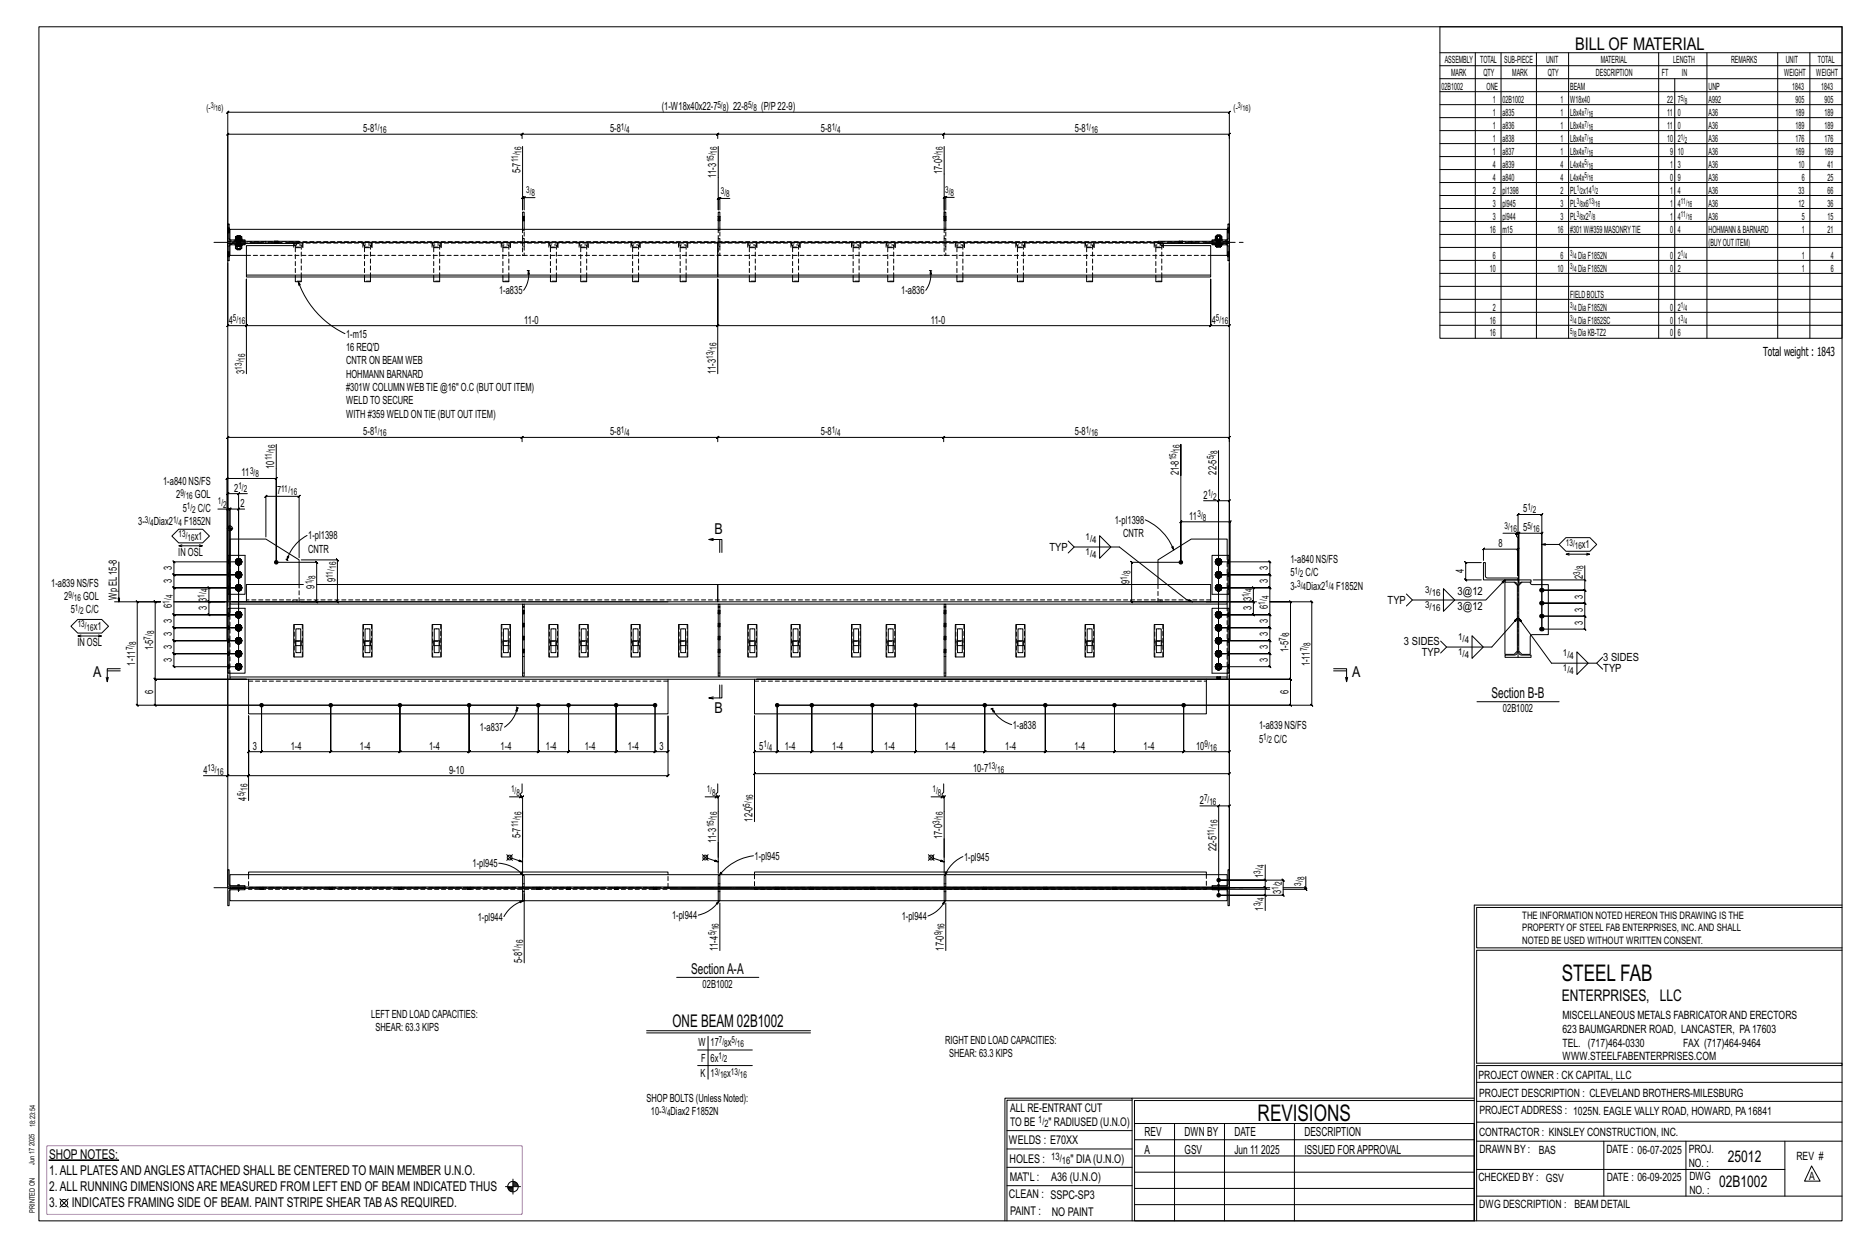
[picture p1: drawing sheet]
<svg xmlns="http://www.w3.org/2000/svg" width="914mm" height="610mm" viewBox="0 0 914 610" stroke-linecap="round" stroke-linejoin="round" font-family="sans-serif">
<defs><g id="words">
<g font-size="11.2">
<text x="764" y="480">STEEL FAB</text>
<text x="616" y="548">REVISIONS</text>
</g>
<g font-size="8.6">
<text x="771" y="24">BILL OF MATERIAL</text>
<text x="329" y="502">ONE BEAM 02B1002</text>
</g>
<g font-size="7.9">
<text x="765" y="490">ENTERPRISES, LLC</text>
<text x="846" y="569">25012</text>
<text x="842" y="581">02B1002</text>
</g>
<g font-size="7.3">
<text x="350" y="261">B</text>
<text x="46" y="331">A</text>
<text x="662" y="331">A</text>
<text x="730" y="342">Section B-B</text>
<text x="350" y="349">B</text>
<text x="338" y="476">SectionA-A</text>
</g>
<g font-size="6.6">
<text x="24" y="567">SHOP NOTES:</text>
<text x="24" y="575">1.ALL PLATESANDANGLESATTACHED SHALL BE CENTERED TO MAIN MEMBER U.N.O.</text>
<text x="24" y="583">2.ALL RUNNING DIMENSIONSARE MEASURED FROM LEFT END OF BEAM INDICATED THUS</text>
<text x="24" y="591">3.</text>
<text x="35" y="591">INDICATES FRAMING SIDE OF BEAM. PAINT STRIPE SHEAR TABAS REQUIRED.</text>
</g>
<g font-size="6.1">
<text x="863" y="174">Total weight : 1843</text>
<text x="560" y="556">REV</text>
<text x="580" y="556">DWN BY</text>
<text x="604" y="556">DATE</text>
<text x="639" y="556">DESCRIPTION</text>
<text x="560" y="564">A</text>
<text x="580" y="564">GSV</text>
<text x="604" y="564">Jun 11</text>
<text x="617" y="564">2025</text>
<text x="639" y="564">ISSUED FORAPPROVAL</text>
</g>
<g font-size="5.9">
<text x="494" y="560">WELDS : E70XX</text>
<text x="494" y="569">HOLES :</text>
<text x="524" y="569">&quot; DIA(U.N.O)</text>
<text x="494" y="578">MAT'L :</text>
<text x="515" y="578">A36 (U.N.O)</text>
<text x="494" y="586">CLEAN : SSPC-SP3</text>
<text x="495" y="595">PAINT :</text>
<text x="515" y="595">NO PAINT</text>
</g>
<g font-size="5.8">
<text x="494" y="544">ALL RE-ENTRANT CUT</text>
<text x="494" y="551">TO BE</text>
<text x="513" y="551">&quot; RADIUSED (U.N.O)</text>
</g>
<g font-size="5.6">
<text x="765" y="499">MISCELLANEOUS METALS FABRICATORAND ERECTORS</text>
<text x="765" y="505">623 BAUMGARDNER ROAD, LANCASTER, PA17603</text>
<text x="765" y="512">TEL. (717)464-0330</text>
<text x="824" y="512">FAX (717)464-9464</text>
<text x="765" y="519">WWW.STEELFABENTERPRISES.COM</text>
<text x="724" y="528">PROJECT OWNER : CK CAPITAL, LLC</text>
<text x="724" y="537">PROJECT DESCRIPTION : CLEVELAND BROTHERS-MILESBURG</text>
<text x="724" y="545">PROJECTADDRESS : 1025N. EAGLE VALLY ROAD, HOWARD, PA16841</text>
<text x="724" y="556">CONTRACTOR : KINSLEY CONSTRUCTION, INC.</text>
<text x="724" y="564">DRAWN BY :</text>
<text x="753" y="564">BAS</text>
<text x="786" y="564">DATE : 06-07-2025</text>
<text x="827" y="564">PROJ.</text>
<text x="879" y="568">REV #</text>
<text x="827" y="571">NO. :</text>
<text x="724" y="578">CHECKED BY : GSV</text>
<text x="787" y="578">DATE : 06-09-2025</text>
<text x="827" y="578">DWG</text>
<text x="886" y="578">A</text>
<text x="827" y="584">NO. :</text>
<text x="724" y="591">DWG DESCRIPTION : BEAM DETAIL</text>
</g>
<g font-size="5.5">
<text x="324" y="54">(1-W18x40x22-7</text>
<text x="356" y="54">) 22-8</text>
<text x="373" y="54">(P/P22-9)</text>
<text x="178" y="65">5-8</text>
<text x="299" y="65">5-8</text>
<text x="402" y="65">5-8</text>
<text x="526" y="65">5-8</text>
<text x="255" y="85" transform="rotate(-90 255 85)">5-7</text>
<text x="351" y="87" transform="rotate(-90 351 87)">11-3</text>
<text x="461" y="85" transform="rotate(-90 461 85)">17-0</text>
<text x="244" y="144">1-a835</text>
<text x="441" y="144">1-a836</text>
<text x="112" y="158">4</text>
<text x="257" y="158">11-0</text>
<text x="456" y="158">11-0</text>
<text x="593" y="158">4</text>
<text x="169" y="165">1-m15</text>
<text x="169" y="172">16 REQ'D</text>
<text x="169" y="178">CNTR ON BEAM WEB</text>
<text x="120" y="183" transform="rotate(-90 120 183)">3</text>
<text x="169" y="185">HOHMANN BARNARD</text>
<text x="350" y="183" transform="rotate(-90 350 183)">11-3</text>
<text x="169" y="191">#301W COLUMN WEBTIE @16&quot; O.C (BUT OUT ITEM)</text>
<text x="169" y="198">WELD TO SECURE</text>
<text x="169" y="204">WITH #359 WELD ON TIE (BUT OUT ITEM)</text>
<text x="178" y="213">5-8</text>
<text x="299" y="213">5-8</text>
<text x="402" y="213">5-8</text>
<text x="526" y="213">5-8</text>
<text x="118" y="233">11</text>
<text x="134" y="229" transform="rotate(-90 134 229)">10</text>
<text x="577" y="233" transform="rotate(-90 577 233)">21-8</text>
<text x="595" y="232" transform="rotate(-90 595 232)">22-5</text>
<text x="80" y="237">1-a840 NS/FS</text>
<text x="86" y="244">2</text>
<text x="95" y="244">GOL</text>
<text x="115" y="241">2</text>
<text x="136" y="242">7</text>
<text x="589" y="244">2</text>
<text x="89" y="250">5</text>
<text x="97" y="250">C/C</text>
<text x="118" y="248">2</text>
<text x="746" y="251">5</text>
<text x="68" y="257">3-</text>
<text x="75" y="257">Diax2</text>
<text x="90" y="257">F1852N</text>
<text x="546" y="256">1-pl1398</text>
<text x="582" y="254">11</text>
<text x="151" y="264">1-pl1398</text>
<text x="550" y="263">CNTR</text>
<text x="746" y="260">5</text>
<text x="95" y="264">x1</text>
<text x="514" y="269">TYP</text>
<text x="734" y="268">8</text>
<text x="774" y="268">x1</text>
<text x="87" y="272">IN OSL</text>
<text x="151" y="270">CNTR</text>
<text x="632" y="275">1-a840 NS/FS</text>
<text x="84" y="279" transform="rotate(-90 84 279)">3</text>
<text x="621" y="279" transform="rotate(-90 621 279)">3</text>
<text x="632" y="282">5</text>
<text x="639" y="282">C/C</text>
<text x="716" y="280" transform="rotate(-90 716 280)">4</text>
<text x="25" y="287">1-a839 NS/FS</text>
<text x="84" y="285" transform="rotate(-90 84 285)">3</text>
<text x="154" y="288" transform="rotate(-90 154 288)">9</text>
<text x="164" y="285" transform="rotate(-90 164 285)">9</text>
<text x="553" y="286" transform="rotate(-90 553 286)">9</text>
<text x="621" y="285" transform="rotate(-90 621 285)">3</text>
<text x="775" y="283" transform="rotate(-90 775 283)">2</text>
<text x="31" y="294">2</text>
<text x="41" y="294">GOL</text>
<text x="57" y="293" transform="rotate(-90 57 293)">Wp EL15-8</text>
<text x="632" y="288">3-</text>
<text x="639" y="288">Diax2</text>
<text x="654" y="288">F1852N</text>
<text x="713" y="291">3@12</text>
<text x="775" y="293" transform="rotate(-90 775 293)">3</text>
<text x="84" y="297" transform="rotate(-90 84 297)">6</text>
<text x="101" y="299" transform="rotate(-90 101 299)">3</text>
<text x="101" y="294" transform="rotate(-90 101 294)">3</text>
<text x="613" y="298" transform="rotate(-90 613 298)">3</text>
<text x="613" y="294" transform="rotate(-90 613 294)">3</text>
<text x="621" y="298" transform="rotate(-90 621 298)">6</text>
<text x="679" y="295">TYP</text>
<text x="713" y="299">3@12</text>
<text x="775" y="299" transform="rotate(-90 775 299)">3</text>
<text x="35" y="300">5</text>
<text x="42" y="300">C/C</text>
<text x="84" y="305" transform="rotate(-90 84 305)">3</text>
<text x="621" y="305" transform="rotate(-90 621 305)">3</text>
<text x="775" y="306" transform="rotate(-90 775 306)">3</text>
<text x="46" y="308">x1</text>
<text x="84" y="311" transform="rotate(-90 84 311)">3</text>
<text x="621" y="311" transform="rotate(-90 621 311)">3</text>
<text x="38" y="316">IN OSL</text>
<text x="84" y="318" transform="rotate(-90 84 318)">3</text>
<text x="621" y="318" transform="rotate(-90 621 318)">3</text>
<text x="687" y="316">3 SIDES</text>
<text x="75" y="318" transform="rotate(-90 75 318)">1-5</text>
<text x="631" y="319" transform="rotate(-90 631 319)">1-5</text>
<text x="696" y="321">TYP</text>
<text x="785" y="323">3 SIDES</text>
<text x="66" y="326" transform="rotate(-90 66 326)">1-11</text>
<text x="84" y="324" transform="rotate(-90 84 324)">3</text>
<text x="621" y="324" transform="rotate(-90 621 324)">3</text>
<text x="641" y="326" transform="rotate(-90 641 326)">1-11</text>
<text x="785" y="329">TYP</text>
<text x="75" y="340" transform="rotate(-90 75 340)">6</text>
<text x="631" y="340" transform="rotate(-90 631 340)">6</text>
<text x="736" y="348">02B1002</text>
<text x="235" y="358">1-a837</text>
<text x="496" y="356">1-a838</text>
<text x="616" y="357">1-a839 NS/FS</text>
<text x="616" y="363">5</text>
<text x="624" y="363">C/C</text>
<text x="124" y="367">3</text>
<text x="142" y="367">1-4</text>
<text x="176" y="367">1-4</text>
<text x="210" y="367">1-4</text>
<text x="245" y="367">1-4</text>
<text x="267" y="367">1-4</text>
<text x="286" y="367">1-4</text>
<text x="307" y="367">1-4</text>
<text x="323" y="367">3</text>
<text x="372" y="367">5</text>
<text x="384" y="367">1-4</text>
<text x="407" y="367">1-4</text>
<text x="433" y="367">1-4</text>
<text x="462" y="367">1-4</text>
<text x="492" y="367">1-4</text>
<text x="526" y="367">1-4</text>
<text x="560" y="367">1-4</text>
<text x="585" y="367">10</text>
<text x="476" y="378">10-7</text>
<text x="100" y="379">4</text>
<text x="220" y="379">9-10</text>
<text x="121" y="392" transform="rotate(-90 121 392)">4</text>
<text x="587" y="393">2</text>
<text x="368" y="402" transform="rotate(-90 368 402)">12-0</text>
<text x="255" y="410" transform="rotate(-90 255 410)">5-7</text>
<text x="351" y="412" transform="rotate(-90 351 412)">11-3</text>
<text x="461" y="410" transform="rotate(-90 461 410)">17-0</text>
<text x="596" y="416" transform="rotate(-90 596 416)">22-5</text>
<text x="231" y="424">1-pl945</text>
<text x="369" y="421">1-pl945</text>
<text x="472" y="421">1-pl945</text>
<text x="618" y="430" transform="rotate(-90 618 430)">1</text>
<text x="627" y="438" transform="rotate(-90 627 438)">3</text>
<text x="329" y="450">1-pl944</text>
<text x="618" y="445" transform="rotate(-90 618 445)">1</text>
<text x="234" y="450">1-pl944</text>
<text x="441" y="450">1-pl944</text>
<text x="351" y="465" transform="rotate(-90 351 465)">11-4</text>
<text x="462" y="465" transform="rotate(-90 462 465)">17-0</text>
<text x="256" y="471" transform="rotate(-90 256 471)">5-8</text>
<text x="344" y="483">02B1002</text>
<text x="182" y="498">LEFT END LOAD CAPACITIES:</text>
<text x="184" y="505">SHEAR: 63.3 KIPS</text>
<text x="342" y="512">W</text>
<text x="348" y="512">17</text>
<text x="356" y="512">x</text>
<text x="463" y="511">RIGHT END LOAD CAPACITIES:</text>
<text x="343" y="519">F</text>
<text x="348" y="519">6x</text>
<text x="465" y="517">SHEAR: 63.3 KIPS</text>
<text x="343" y="527">K</text>
<text x="348" y="527">1</text>
<text x="356" y="527">x</text>
<text x="317" y="539">SHOPBOLTS (Unless Noted):</text>
<text x="319" y="546">10-</text>
<text x="328" y="546">Diax2 F1852N</text>
</g>
<g font-size="5">
<text x="745" y="450">THE INFORMATION NOTED HEREON THIS DRAWING IS THE</text>
<text x="745" y="456">PROPERTY OF STEEL FAB ENTERPRISES, INC.AND SHALL</text>
<text x="745" y="462">NOTED BE USED WITHOUT WRITTEN CONSENT.</text>
<text x="508" y="550">1/</text>
<text x="511" y="551">2</text>
<text x="515" y="568">13/</text>
<text x="520" y="570">16</text>
</g>
<g font-size="4.9">
<text x="707" y="31">ASSEMBLY</text>
<text x="725" y="31">TOTAL</text>
<text x="736" y="31">SUB-PIECE</text>
<text x="757" y="31">UNIT</text>
<text x="784" y="31">MATERIAL</text>
<text x="819" y="31">LENGTH</text>
<text x="847" y="31">REMARKS</text>
<text x="874" y="31">UNIT</text>
<text x="890" y="31">TOTAL</text>
<text x="710" y="37">MARK</text>
<text x="726" y="37">QTY</text>
<text x="740" y="37">MARK</text>
<text x="758" y="37">QTY</text>
<text x="781" y="37">DESCRIPTION</text>
<text x="814" y="37">FT</text>
<text x="823" y="37">IN</text>
<text x="873" y="37">WEIGHT</text>
<text x="889" y="37">WEIGHT</text>
<text x="706" y="44">02B1002</text>
<text x="728" y="44">ONE</text>
<text x="769" y="44">BEAM</text>
<text x="836" y="44">UNP</text>
<text x="877" y="44">1843</text>
<text x="891" y="44">1843</text>
<text x="731" y="50">1</text>
<text x="736" y="50">02B1002</text>
<text x="764" y="50">1</text>
<text x="769" y="50">W18x40</text>
<text x="816" y="50">22</text>
<text x="821" y="50">7</text>
<text x="836" y="50">A992</text>
<text x="879" y="50">905</text>
<text x="893" y="50">905</text>
<text x="731" y="57">1</text>
<text x="736" y="57">a835</text>
<text x="764" y="57">1</text>
<text x="769" y="57">L8x4x</text>
<text x="816" y="57">11</text>
<text x="821" y="57">0</text>
<text x="836" y="57">A36</text>
<text x="879" y="57">189</text>
<text x="893" y="57">189</text>
<text x="731" y="63">1</text>
<text x="736" y="63">a836</text>
<text x="764" y="63">1</text>
<text x="769" y="63">L8x4x</text>
<text x="816" y="63">11</text>
<text x="821" y="63">0</text>
<text x="836" y="63">A36</text>
<text x="879" y="63">189</text>
<text x="893" y="63">189</text>
<text x="731" y="69">1</text>
<text x="736" y="69">a838</text>
<text x="764" y="69">1</text>
<text x="769" y="69">L8x4x</text>
<text x="816" y="69">10</text>
<text x="821" y="69">2</text>
<text x="836" y="69">A36</text>
<text x="879" y="69">176</text>
<text x="893" y="69">176</text>
<text x="731" y="76">1</text>
<text x="736" y="76">a837</text>
<text x="764" y="76">1</text>
<text x="769" y="76">L8x4x</text>
<text x="818" y="76">9</text>
<text x="821" y="76">10</text>
<text x="836" y="76">A36</text>
<text x="879" y="76">169</text>
<text x="893" y="76">169</text>
<text x="731" y="82">4</text>
<text x="736" y="82">a839</text>
<text x="764" y="82">4</text>
<text x="769" y="82">L4x4x</text>
<text x="818" y="82">1</text>
<text x="821" y="82">3</text>
<text x="836" y="82">A36</text>
<text x="880" y="82">10</text>
<text x="895" y="82">41</text>
<text x="731" y="88">4</text>
<text x="736" y="88">a840</text>
<text x="764" y="88">4</text>
<text x="769" y="88">L4x4x</text>
<text x="818" y="88">0</text>
<text x="821" y="88">9</text>
<text x="836" y="88">A36</text>
<text x="882" y="88">6</text>
<text x="895" y="88">25</text>
<text x="731" y="95">2</text>
<text x="736" y="95">pl1398</text>
<text x="764" y="95">2</text>
<text x="769" y="95">PL x14</text>
<text x="818" y="95">1</text>
<text x="821" y="95">4</text>
<text x="836" y="95">A36</text>
<text x="880" y="95">33</text>
<text x="895" y="95">66</text>
<text x="731" y="101">3</text>
<text x="736" y="101">pl945</text>
<text x="764" y="101">3</text>
<text x="769" y="101">PL x6</text>
<text x="818" y="101">1</text>
<text x="821" y="101">4</text>
<text x="836" y="101">A36</text>
<text x="880" y="101">12</text>
<text x="895" y="101">36</text>
<text x="731" y="107">3</text>
<text x="736" y="107">pl944</text>
<text x="764" y="107">3</text>
<text x="769" y="107">PL x2</text>
<text x="818" y="107">1</text>
<text x="821" y="107">4</text>
<text x="836" y="107">A36</text>
<text x="882" y="107">5</text>
<text x="895" y="107">15</text>
<text x="729" y="114">16</text>
<text x="736" y="114">m15</text>
<text x="762" y="114">16</text>
<text x="769" y="114">#301W/#359MASONRYTIE</text>
<text x="818" y="114">0</text>
<text x="821" y="114">4</text>
<text x="836" y="114">HOHMANN&amp;BARNARD</text>
<text x="882" y="114">1</text>
<text x="895" y="114">21</text>
<text x="836" y="120">(BUYOUTITEM)</text>
<text x="731" y="127">6</text>
<text x="764" y="127">6</text>
<text x="772" y="127">DiaF1852N</text>
<text x="818" y="127">0</text>
<text x="821" y="127">2</text>
<text x="882" y="127">1</text>
<text x="896" y="127">4</text>
<text x="729" y="133">10</text>
<text x="762" y="133">10</text>
<text x="772" y="133">DiaF1852N</text>
<text x="818" y="133">0</text>
<text x="821" y="133">2</text>
<text x="882" y="133">1</text>
<text x="896" y="133">6</text>
<text x="769" y="146">FIELDBOLTS</text>
<text x="731" y="152">2</text>
<text x="772" y="152">DiaF1852N</text>
<text x="818" y="152">0</text>
<text x="821" y="152">2</text>
<text x="729" y="158">16</text>
<text x="772" y="158">DiaF1852SC</text>
<text x="818" y="158">0</text>
<text x="821" y="158">1</text>
<text x="729" y="165">16</text>
<text x="772" y="165">DiaKB-TZ2</text>
<text x="818" y="165">0</text>
<text x="821" y="165">6</text>
</g>
<g font-size="4.7">
<text x="351" y="53">5/</text>
<text x="366" y="53">5/</text>
<text x="101" y="54">(-</text>
<text x="108" y="54">)</text>
<text x="354" y="54">8</text>
<text x="369" y="54">8</text>
<text x="604" y="54">(-</text>
<text x="611" y="54">)</text>
<text x="183" y="63">1/</text>
<text x="186" y="65">16</text>
<text x="304" y="63">1/</text>
<text x="307" y="65">4</text>
<text x="407" y="63">1/</text>
<text x="410" y="65">4</text>
<text x="531" y="63">1/</text>
<text x="534" y="65">16</text>
<text x="255" y="75" transform="rotate(-90 255 75)">16</text>
<text x="351" y="75" transform="rotate(-90 351 75)">16</text>
<text x="460" y="78" transform="rotate(-90 460 78)">3/</text>
<text x="462" y="75" transform="rotate(-90 462 75)">16</text>
<text x="254" y="79" transform="rotate(-90 254 79)">11/</text>
<text x="349" y="79" transform="rotate(-90 349 79)">15/</text>
<text x="258" y="94">3/</text>
<text x="353" y="95">3/</text>
<text x="463" y="94">3/</text>
<text x="465" y="96">8</text>
<text x="260" y="96">8</text>
<text x="356" y="97">8</text>
<text x="114" y="157">5/</text>
<text x="117" y="159">16</text>
<text x="595" y="157">5/</text>
<text x="598" y="159">16</text>
<text x="351" y="171" transform="rotate(-90 351 171)">16</text>
<text x="120" y="176" transform="rotate(-90 120 176)">16</text>
<text x="349" y="175" transform="rotate(-90 349 175)">13/</text>
<text x="118" y="181" transform="rotate(-90 118 181)">13/</text>
<text x="183" y="212">1/</text>
<text x="186" y="213">16</text>
<text x="304" y="212">1/</text>
<text x="307" y="213">4</text>
<text x="407" y="212">1/</text>
<text x="410" y="213">4</text>
<text x="531" y="212">1/</text>
<text x="534" y="213">16</text>
<text x="135" y="221" transform="rotate(-90 135 221)">16</text>
<text x="577" y="221" transform="rotate(-90 577 221)">16</text>
<text x="133" y="225" transform="rotate(-90 133 225)">11/</text>
<text x="576" y="225" transform="rotate(-90 576 225)">15/</text>
<text x="594" y="225" transform="rotate(-90 594 225)">5/</text>
<text x="596" y="222" transform="rotate(-90 596 222)">8</text>
<text x="122" y="232">3/</text>
<text x="125" y="234">8</text>
<text x="117" y="239">1/</text>
<text x="88" y="243">9/</text>
<text x="91" y="244">16</text>
<text x="119" y="241">2</text>
<text x="138" y="241">11/</text>
<text x="142" y="242">16</text>
<text x="591" y="243">1/</text>
<text x="594" y="244">2</text>
<text x="91" y="249">1/</text>
<text x="94" y="251">2</text>
<text x="107" y="247">1/</text>
<text x="109" y="248">2</text>
<text x="748" y="249">1/</text>
<text x="750" y="251">2</text>
<text x="71" y="256">3/</text>
<text x="74" y="257">4</text>
<text x="85" y="256">1/</text>
<text x="87" y="257">4</text>
<text x="586" y="253">3/</text>
<text x="589" y="255">8</text>
<text x="87" y="263">13/</text>
<text x="736" y="259">3/</text>
<text x="739" y="260">16</text>
<text x="748" y="259">5/</text>
<text x="750" y="260">16</text>
<text x="92" y="264">16</text>
<text x="531" y="264">1/</text>
<text x="535" y="266">4</text>
<text x="767" y="267">13/</text>
<text x="771" y="269">16</text>
<text x="531" y="271">1/</text>
<text x="535" y="273">4</text>
<text x="165" y="278" transform="rotate(-90 165 278)">16</text>
<text x="553" y="281" transform="rotate(-90 553 281)">8</text>
<text x="634" y="281">1/</text>
<text x="774" y="281" transform="rotate(-90 774 281)">3/</text>
<text x="775" y="279" transform="rotate(-90 775 279)">8</text>
<text x="153" y="286" transform="rotate(-90 153 286)">1/</text>
<text x="154" y="283" transform="rotate(-90 154 283)">8</text>
<text x="163" y="283" transform="rotate(-90 163 283)">11/</text>
<text x="552" y="284" transform="rotate(-90 552 284)">1/</text>
<text x="635" y="287">3/</text>
<text x="636" y="282">2</text>
<text x="649" y="287">1/</text>
<text x="34" y="292">9/</text>
<text x="36" y="294">16</text>
<text x="85" y="293" transform="rotate(-90 85 293)">4</text>
<text x="100" y="292" transform="rotate(-90 100 292)">1/</text>
<text x="102" y="290" transform="rotate(-90 102 290)">4</text>
<text x="611" y="292" transform="rotate(-90 611 292)">1/</text>
<text x="613" y="290" transform="rotate(-90 613 290)">4</text>
<text x="621" y="293" transform="rotate(-90 621 293)">4</text>
<text x="638" y="289">4</text>
<text x="651" y="289">4</text>
<text x="698" y="290">3/</text>
<text x="701" y="292">16</text>
<text x="37" y="299">1/</text>
<text x="83" y="295" transform="rotate(-90 83 295)">1/</text>
<text x="619" y="296" transform="rotate(-90 619 296)">1/</text>
<text x="698" y="297">3/</text>
<text x="701" y="299">16</text>
<text x="39" y="301">2</text>
<text x="38" y="307">13/</text>
<text x="42" y="309">16</text>
<text x="75" y="310" transform="rotate(-90 75 310)">8</text>
<text x="631" y="311" transform="rotate(-90 631 311)">8</text>
<text x="67" y="316" transform="rotate(-90 67 316)">8</text>
<text x="74" y="313" transform="rotate(-90 74 313)">7/</text>
<text x="629" y="314" transform="rotate(-90 629 314)">7/</text>
<text x="642" y="316" transform="rotate(-90 642 316)">8</text>
<text x="714" y="313">1/</text>
<text x="717" y="315">4</text>
<text x="65" y="318" transform="rotate(-90 65 318)">7/</text>
<text x="640" y="319" transform="rotate(-90 640 319)">7/</text>
<text x="714" y="320">1/</text>
<text x="717" y="322">4</text>
<text x="765" y="321">1/</text>
<text x="768" y="323">4</text>
<text x="765" y="328">1/</text>
<text x="768" y="330">4</text>
<text x="374" y="366">1/</text>
<text x="590" y="366">9/</text>
<text x="618" y="362">1/</text>
<text x="621" y="364">2</text>
<text x="376" y="367">4</text>
<text x="592" y="367">16</text>
<text x="102" y="377">13/</text>
<text x="484" y="376">13/</text>
<text x="488" y="378">16</text>
<text x="106" y="379">16</text>
<text x="119" y="390" transform="rotate(-90 119 390)">5/</text>
<text x="121" y="387" transform="rotate(-90 121 387)">16</text>
<text x="250" y="388">1/</text>
<text x="253" y="389">8</text>
<text x="346" y="388">1/</text>
<text x="349" y="389">8</text>
<text x="457" y="388">1/</text>
<text x="459" y="389">8</text>
<text x="367" y="395" transform="rotate(-90 367 395)">5/</text>
<text x="369" y="392" transform="rotate(-90 369 392)">16</text>
<text x="589" y="392">7/</text>
<text x="592" y="394">16</text>
<text x="255" y="400" transform="rotate(-90 255 400)">16</text>
<text x="351" y="400" transform="rotate(-90 351 400)">16</text>
<text x="462" y="400" transform="rotate(-90 462 400)">16</text>
<text x="254" y="405" transform="rotate(-90 254 405)">11/</text>
<text x="349" y="405" transform="rotate(-90 349 405)">15/</text>
<text x="460" y="403" transform="rotate(-90 460 403)">3/</text>
<text x="596" y="405" transform="rotate(-90 596 405)">16</text>
<text x="594" y="409" transform="rotate(-90 594 409)">11/</text>
<text x="619" y="425" transform="rotate(-90 619 425)">4</text>
<text x="617" y="427" transform="rotate(-90 617 427)">3/</text>
<text x="639" y="431" transform="rotate(-90 639 431)">8</text>
<text x="626" y="435" transform="rotate(-90 626 435)">1/</text>
<text x="628" y="433" transform="rotate(-90 628 433)">2</text>
<text x="637" y="433" transform="rotate(-90 637 433)">3/</text>
<text x="617" y="443" transform="rotate(-90 617 443)">3/</text>
<text x="619" y="441" transform="rotate(-90 619 441)">4</text>
<text x="352" y="455" transform="rotate(-90 352 455)">16</text>
<text x="462" y="455" transform="rotate(-90 462 455)">16</text>
<text x="350" y="458" transform="rotate(-90 350 458)">5/</text>
<text x="461" y="458" transform="rotate(-90 461 458)">9/</text>
<text x="254" y="466" transform="rotate(-90 254 466)">1/</text>
<text x="256" y="463" transform="rotate(-90 256 463)">16</text>
<text x="352" y="511">7/</text>
<text x="355" y="512">8</text>
<text x="358" y="511">5/</text>
<text x="361" y="512">16</text>
<text x="352" y="518">1/</text>
<text x="354" y="520">2</text>
<text x="350" y="526">3/</text>
<text x="352" y="527">16</text>
<text x="358" y="526">13/</text>
<text x="362" y="527">16</text>
<text x="324" y="544">3/</text>
<text x="327" y="546">4</text>
</g>
<g font-size="4.2">
<text x="823" y="49">5/</text>
<text x="825" y="51">8</text>
<text x="776" y="56">7/</text>
<text x="778" y="57">16</text>
<text x="776" y="62">7/</text>
<text x="778" y="63">16</text>
<text x="776" y="68">7/</text>
<text x="778" y="70">16</text>
<text x="823" y="68">1/</text>
<text x="825" y="70">2</text>
<text x="776" y="75">7/</text>
<text x="778" y="76">16</text>
<text x="776" y="81">5/</text>
<text x="778" y="82">16</text>
<text x="776" y="87">5/</text>
<text x="778" y="89">16</text>
<text x="772" y="94">1/</text>
<text x="774" y="95">2</text>
<text x="779" y="94">1/</text>
<text x="781" y="95">2</text>
<text x="772" y="100">3/</text>
<text x="774" y="101">8</text>
<text x="778" y="100">13/</text>
<text x="781" y="101">16</text>
<text x="823" y="100">11/</text>
<text x="826" y="101">16</text>
<text x="772" y="106">3/</text>
<text x="774" y="108">8</text>
<text x="778" y="106">7/</text>
<text x="780" y="108">8</text>
<text x="823" y="106">11/</text>
<text x="826" y="108">16</text>
<text x="769" y="125">3/</text>
<text x="823" y="125">1/</text>
<text x="769" y="132">3/</text>
<text x="770" y="127">4</text>
<text x="825" y="127">4</text>
<text x="770" y="133">4</text>
<text x="769" y="151">3/</text>
<text x="770" y="152">4</text>
<text x="823" y="151">1/</text>
<text x="825" y="152">4</text>
<text x="769" y="157">3/</text>
<text x="770" y="159">4</text>
<text x="823" y="157">3/</text>
<text x="825" y="159">4</text>
<text x="769" y="164">5/</text>
<text x="770" y="165">8</text>
</g>
<g font-size="4">
<text x="103" y="53">3/</text>
<text x="606" y="53">3/</text>
<text x="105" y="54">16</text>
<text x="608" y="54">16</text>
</g>
<g font-size="3.7">
<text x="17" y="551" transform="rotate(-90 17 551)">18:23:54</text>
<text x="17" y="561" transform="rotate(-90 17 561)">2025</text>
<text x="17" y="570" transform="rotate(-90 17 570)">Jun 17</text>
<text x="17" y="593" transform="rotate(-90 17 593)">PRINTED ON</text>
</g>
</g></defs>
<g fill="#000" stroke="#000" stroke-width=".49">
<path d="M24 568h34z"/>
<circle cx="135" cy="275" r=".9"/>
<circle cx="578" cy="275" r=".9"/>
<circle cx="755" cy="295" r="1"/>
<circle cx="755" cy="289" r="1"/>
<circle cx="755" cy="308" r="1"/>
<circle cx="755" cy="301" r="1"/>
<circle cx="128" cy="345" r=".9"/>
<circle cx="162" cy="345" r=".9"/>
<circle cx="196" cy="345" r=".9"/>
<circle cx="230" cy="345" r=".9"/>
<circle cx="263" cy="345" r=".9"/>
<circle cx="278" cy="345" r=".9"/>
<circle cx="302" cy="345" r=".9"/>
<circle cx="321" cy="345" r=".9"/>
<circle cx="380" cy="345" r=".9"/>
<circle cx="397" cy="345" r=".9"/>
<circle cx="427" cy="345" r=".9"/>
<circle cx="448" cy="345" r=".9"/>
<circle cx="482" cy="345" r=".9"/>
<circle cx="512" cy="345" r=".9"/>
<circle cx="546" cy="345" r=".9"/>
<circle cx="579" cy="345" r=".9"/>
<circle cx="597" cy="431" r=".9"/>
<circle cx="597" cy="438" r=".9"/>
</g>
<g fill="none" stroke="#000" stroke-width=".49">
<path d="M19 13h883v584h-883zM705 13h197v153h-197zM705 26h197M705 32h197M705 39h197M722 26v140M735 26v140M752 26v140M768 26v140M812 26v140M820 39v127M836 26v140"/>
<path d="M870 26v140M886 26v140M705 45h197M705 51h197M705 58h197M256 68v-3l-1 1h1h-145l1-1-1 1v55M256 66h95l1-1-1 3M256 72v31v-6h-1l1-1v1h1M256 65l-1 1zM351 66h111h-1l1-1v3M352 72v31v-6l-1 1 1-1M352 65l-1 1z"/>
<path d="M462 66h140h-1l1-1v3M462 72v31M462 65l-1 1zM705 64h197M705 70h197M705 77h197M256 97l1-1zM262 97h-5v6M353 97l-1 1zM357 97h-5v6M463 97h-1l1-1-1 1v10M463 96l-1 1z"/>
<path d="M467 97h-4v6M705 83h197M705 89h197M705 96h197M111 112h.1M111 114h.1M111 118h2M112 112h.1M112 114h.1M113 118h17v1h-17zM113 117v-5h488v5M113 120v5h8"/>
<path d="M113 119h-2M113 119h-2v9h1v-8h8v-1M113 118h-2v-8h1v7h8v1M115 117l3 1zM115 120h.1M115 117h.1M115 117v-1h1v1M115 120l1 1M115 117h1M116 120h.1M116 116l-1 1h1M116 116l-1 1"/>
<path d="M116 116v1h1M116 117v1M116 118h.1M116 119h.1M116 116l1 1M116 120h1M116 116l2 1v-1M117 116l1 1v-1M117 116l1 1M117 120l-1 1M118 117v-1l-2-1 2 1v1M118 117v1"/>
<path d="M118 118h.1M118 119h.1M118 120h.1M118 117h.1M130 118h16v1h-16M134 118h.1M134 119h.1M136 118h.1M136 119h.1M145 119l-1 1h-23v15M146 119h205v16h242M256 108h.1"/>
<path d="M256 106h.1M256 112v-8h1v8M257 108h.1M257 106h.1M352 108h.1M352 106h.1M352 112v-8v8M462 108h.1M462 106h.1M462 112v-8h1v8M463 108h.1M463 106h.1"/>
<path d="M567 119h-216v17h242v-16h-24l-1-1M577 118h.1M577 119h.1M579 118h.1M579 119h.1M583 118h18v1h-18zM583 118h-16v1h16M593 119v1h8v8h1v-9h-1M593 118v-1h8v-7h1v8h-1M595 117l3 1zM595 117h3zM595 120h.1"/>
<path d="M595 117v-1h1v1M595 120l1 1M595 120h1h-1v1M595 120h1h-1l1 1-1-1M596 117v1M596 118h.1M596 119h.1M596 120h.1M597 120h-1v1M597 117v-1h-1h1v1M597 116h1v1M597 115l-1 1v-1h1v1"/>
<path d="M597 118h.1M597 117v1M597 119h.1M597 120h.1M598 120h.1M601 120v5h-8M601 119h1M601 112h.1M601 114h.1M602 118h-1M602 112h.1M602 114h.1"/>
<path d="M705 102h197M705 108h197M705 115h197M111 123h.1M111 125h.1M111 126h.1M111 129v30v1l1-1h-1h10l-1 1 1-1v-22v22l-1 1 1-1h230v1l1-1h-1v-22v22v1l1-1h-1h242l-1 1 1-1v-22v22l-1 1 1-1h9l-1 1 1-1v-30M112 123h.1M112 125h.1M112 126h.1M116 120v2h-1v-2l1 1M116 121v-1h2v1"/>
<path d="M116 120h-1h3M116 120h2M116 120h-1l1 1M117 121l1-1v1M118 120v2h-2h2v-2M118 120l-1 1M121 135h230v1h-230zM121 137v46M145 136v2h2v-2M146 138l1 1-1 1zM146 138a45 45 0 0 0 23 25M178 136v2h3v-2"/>
<path d="M212 136v2h3v-2M246 136v2h3v-2M258 132h1M259 132v2h-1zM259 132a13 13 0 0 1-3 10M259 132v1M269 136v2h3v-2M284 136v2h3v-2M310 136v2h3v-2M333 136v2h3v-2M351 137v46M367 136v2h3v-2"/>
<path d="M388 136v2h3v-2M418 136v2h3v-2M435 136v2h2v-2M455 132h1M456 132v2h-1zM456 132a13 13 0 0 1-3 10M456 132v1M468 136v2h3v-2M498 136v2h3v-2M532 136v2h3v-2M566 136v2h3v-2M596 121v-1h2l-1 1"/>
<path d="M596 121l2-1-1 1M598 120l-1 1M601 123h.1M601 125h.1M601 126h.1M602 123h.1M602 125h.1M602 126h.1M705 121h197M705 127h197M705 134h197M705 140h197"/>
<path d="M705 146h197M705 153h197M705 159h197M135 217v58v-41h1l-1 1v-1h-24h1l-1 1v-1v79M256 216v-3l-1 1h1h-145l1-1-1 1v83M256 214h95l1-1-1 3M256 213l-1 1zM351 214h111h-1l1-1v3M352 213l-1 1zM462 214h140h-1l1-1v3M462 213l-1 1zM578 233v-16v58v-20v1l1-1h-1h24v1l1-1h-1v58"/>
<path d="M596 220v106M87 259h12l4 3-4 4h-12l-3-4zM107 249h4v45M111 258h3M111 249v1l1-1zM111 249h2l-1 1 1-1v52M111 258h.1M112 258h.1M112 257v1M113 257v37M113 258v2M113 258v1"/>
<path d="M114 258v1M117 242v-1l-1 1zM117 249h-4l-1 1 1-1v44M117 242h-6l1-1-1 1v52M117 249l-1 1zM120 249h-3v52h-15h1l-1-1v1v-7l1 1-1-1h8h-8l1 1-1-1v-6h1l-1-1v1h15M121 242h-4v84h-32l1 1-1-1v-6h1l-1-1v1h32h-32h1l-1-1v1v-7l1 1-1-1h32h-32l1 1-1-1v-6l1 1-1-1h32h-32l1 1-1-1v-6h1l-1-1v1h32h-32h1l-1-1v1v-13h1l-1-1v1h32h-32h1l-1-1v1v-7l1 1-1-1h32h-32l1 1-1-1v-6h1l-1-1v1h32M561 254a27 27 0 0 1 14 15M589 245h7v81M596 245l1-1zM596 245h6h-1l1-1v1v49M58 275v19"/>
<path d="M88 267h11l-1 1M89 267h-1l1 1M98 267h1M111 272h1v19h-1zM112 272h8v19h-8M113 272v-8h17l16 10v12M116 280h2v1v2h-2l-1-2zM116 274h2v1v1h-2l-1-1zM130 263v-20l1-1-1 1h16l1-1-1 1v30M135 275h20l1 1-1-1v19l1 1-1-1h-41M140 274h.1M140 274h1"/>
<path d="M141 272l-1 2zM147 274h18v-1l1 1h-1v20l1 1-1-1h-18M150 262a20 20 0 0 0-10 12M349 264h-2h6v6M349 263l-2 1M352 264v6M523 265l3 3h22l33 25 3 1M526 268l-3 3M538 262l6 6-6 5zM574 268v-1l1 2zM578 275h-24h-1l1 1v-1v19h-1l1 1v-1h48M595 275h.1"/>
<path d="M595 274v1M595 276h1M596 274h-1v1v1l1-1M596 276h.1M596 280h-1M596 273l-1 1M596 276h1M596 280v1M596 273v1M596 274l1-1 1 1h-1M596 275h26l-1-1 1 1v6h-1l1 1v-1h-26h26h-1l1 1v-1v7l-1-1 1 1h-26h26l-1-1 1 1v13l-1-1 1 1h-26h26l-1-1 1 1v6h-1l1 1v-1h-26h26h-1l1 1v-1v6h-1l1 1v-1h-26h26h-1l1 1v-1v7l-1-1 1 1h-26h26l-1-1 1 1v6h-1l1 1v-1h-26M597 274l1 1"/>
<path d="M597 280h-1M597 273l-1 1M597 276h1h-1h-1M597 275h1v1M598 275l-1 1M598 274h-1M598 274v1M601 272v-8h-18l-16 10v12M601 272h1v19h-1zM601 272h-8v19h8M725 275h-8l1 1-1-1v9v-1l1 1h-1h8M726 275h1v7l1 1h15v1h-17z"/>
<path d="M726 274v-5l1-1-1 1h17l1-1-1 1v13v-30l1-1-1 1h12h-1l1-1v1v56M736 261h6v1l1 1v19M742 261h1l1-1-1 1v24v-24l1-1-1 1h12h-1l1-1v1v47M743 260l-1 1zM755 266h8M763 266l4-3h11l4 3-4 4h-11zM767 271h11l-1 1M768 271h-1l1 1M776 277v7h-25M777 271h1M56 294h23M85 294h242z"/>
<path d="M85 294h26M111 298h1v31h-1zM112 298h8v31h-8M113 296v2M116 286h2v2v1h-2l-1-1zM116 299v1M117 299l-1 1M117 300v-1l1 1M117 300l1 1M118 300h.1M121 294h-8v2h143M148 286h-27v8h230v-8h242v8"/>
<path d="M155 286h196v8h242M256 296h1v35h-1zM257 296h95M352 296v35zM352 296h110M462 296h1v35h-1zM591 294h24zM593 294h8M595 288h.1M595 281h.1M595 287v1M595 289h1"/>
<path d="M595 282l1 1M595 281v1M596 287h-1v1v1l1-1M596 281l-1-1v1v1h1M596 288v1M596 282v1M596 299l-1 1M596 286l-1 1M596 289h1M596 282l1 1M596 299v1M596 300l1-1 1 1h-1"/>
<path d="M596 286v1M596 287l1-1 1 1h-1M596 280h1h1l-1 1M596 288h18l-1-1 1 1v6h-1l1 1v-1h-12M597 300l1 1M597 287l1 1M597 280l1 1v1M597 299l-1 1M597 286l-1 1M597 288l1 1h-1h-1M597 282h1l-1 1-1-1M597 288h1v1"/>
<path d="M597 282h1M598 288l-1 1M598 281l-1 1M598 300h-1M598 287h-1M598 280v1h-1M598 287v1M598 281h.1M601 294v2h-138M601 291v3M601 296v2M601 298h1v31h-1z"/>
<path d="M601 298h-8v31h8M602 294h12h-1l1 1v-1v7l-1-1 1 1h-18M691 294l-3 2M707 288l5 6-5 5zM737 284h12v1h-5l-1 1v33l1 1h5v2h-12v-2h5l1-1v-33l-1-1h-5zM737 284l-10 10h-36l-3-3M737 285v35h4l2-1M741 285l2 1M745 285l-2 1M749 285l1 1h8v24l-9 1v9h-4l-2-1M775 283l1 1zM776 284v5l-1-1 1 1h-21h21l-1-1 1 1v6h-1l1 1v-1h-21h21h-1l1 1v-1v6h-1l1 1v-1h-21h21h-1l1 1v-1v7l-1-1 1 1h-21"/>
<path d="M35 306l3-3h12l3 3-3 4h-12zM38 311h12l-2 1M40 311h-2l2 1M48 311h2M115 320h1M115 313h1M115 307h1M115 301h1M115 319l1 1M115 300l1 1M116 315h.1M116 308v1"/>
<path d="M116 302h.1M116 320h-1M116 313l-1 1M116 307l-1 1M116 301h-1M116 319l-1 1 1 1v-1M116 313v-1l-1 1 1 2v-1M116 307v-1l-1 1 1 1M116 300l-1 1 1 1v-1M116 314l1 1M116 308l1 1M116 302h1"/>
<path d="M116 318v1M116 312h.1M116 306h.1M117 318l-1 1M117 319v-1l1 1M117 312l-1 1M117 312h1v1M117 306h-1M117 306h1M117 319l1 1M117 313h1v1M117 306l1 1v1"/>
<path d="M118 314v1h-1M118 308l-1 1v-1M118 302h-1M118 314v1M118 308h.1M118 301v1M118 320l-1 1M118 313l-1 1M118 307l-1 1M118 301l-1 1M118 319h.1M118 312v1"/>
<path d="M118 306v1M118 319v1M118 313h.1M118 307h.1M118 300v1M144 306h4v15h-4zM145 313h2v3h-2zM145 316v3h2v-3M145 313v-5h2v5M178 306h4v15h-4zM178 313h3v3h-3zM179 316v3h2v-3"/>
<path d="M179 313v-5h2v5M212 306h4v15h-4zM212 313h3v3h-3zM213 316v3h2v-3M213 313v-5h2v5M245 306h5v15h-5zM246 313h3v3h-3zM246 316v3h3v-3M246 313v-5h3v5M269 306h4v15h-4zM269 313h3v3h-3zM270 316v3h2v-3"/>
<path d="M270 313v-5h2v5M283 306h5v15h-5zM284 313h3v3h-3zM285 316v3h2v-3M285 313v-5h2v5M309 306h4v15h-4zM310 313h3v3h-3zM310 316v3h2v-3M310 313v-5h2v5M332 306h5v15h-5zM333 313h3v3h-3zM333 316v3h3v-3"/>
<path d="M333 313v-5h3v5M366 306h5v15h-5zM367 313h3v3h-3zM367 316v3h2v-3M367 313v-5h2v5M387 306h5v15h-5zM388 313h3v3h-3zM388 316v3h3v-3M388 313v-5h3v5M417 306h4v15h-4zM418 313h3v3h-3zM418 316v3h2v-3"/>
<path d="M418 313v-5h2v5M434 306h4v15h-4zM435 313h2v3h-2zM435 316v3h2v-3M435 313v-5h2v5M468 306h4v15h-4zM468 313h3v3h-3zM469 316v3h2v-3M469 313v-5h2v5M497 306h5v15h-5zM498 313h3v3h-3zM498 316v3h3v-3"/>
<path d="M498 313v-5h3v5M531 306h5v15h-5zM532 313h3v3h-3zM532 316v3h3v-3M532 313v-5h3v5M565 306h4v15h-4zM566 313h3v3h-3zM566 316v3h2v-3M566 313v-5h2v5M595 320h.1M595 313h.1M595 307h.1"/>
<path d="M595 301h.1M595 300v1M595 319v1M595 302h1M595 308l1 1M595 315h1M595 307v1M595 313v1M596 300h-1v1v1l1-1M596 307l-1-1v1v1h1M596 313l-1-1v1v2l1-1M596 319h-1v1v1l1-1"/>
<path d="M596 302h.1M596 308v1M596 314v1M596 306h-1M596 312h-1M596 318l-1 1M596 302h1M596 308l1 1M596 314l1 1M596 306h.1M596 306h1h1h-1M596 312v1"/>
<path d="M596 312h1h1l-1 1M596 318v1M596 319l1-1 1 1h-1M597 306l1 1v1M597 313h1v1M597 319l1 1M597 306h-1M597 312l-1 1M597 318l-1 1M597 302h1h-1h-1M597 308h1l-1 1-1-1M597 314l1 1h-1h-1"/>
<path d="M597 301h1v1M597 308h1M597 314h1v1M598 301l-1 1M598 307l-1 1M598 313l-1 1M598 320l-1 1M598 306v1h-1M598 312v1h-1M598 319h-1M598 300v1M598 307h.1"/>
<path d="M598 313h.1M598 319v1M708 317l-3 2M721 311l5 6-5 5zM743 302l-13 15h-22l-3-3M743 302l16 22h23l3-2M772 319l5 5-5 6zM52 331l1 3M53 328h6M59 327h-6v7v-3M111 330v50h-11M113 331h488v1h-488z"/>
<path d="M113 329v2M115 326h1M116 327v1M116 321h.1M116 326l-1 1M116 326v-1l-1 1 1 1M116 327l1 1M116 321h1M116 325h.1M117 325h-1M117 325h1M117 325l1 1v1"/>
<path d="M118 327l-1 1v-1M118 321h-1M118 327h.1M118 320v1M118 326l-1 1M118 325v1M118 326h.1M122 332v17h205v-17M352 335v6M353 335v6h-6l2 1M369 332v17h222v-17M370 332h262v1l-1-1h1v-38v1l-1-1h1h-10h20l1 1-1-1v51l1 1-1-1h-262v23l1-1-1 1h17l1-1-1 1v-23v23l1-1-1 1h30l1-1-1 1v-23v23l1-1-1 1h21l1-1-1 1v-23v23l1-1-1 1h34l1-1-1 1v-23v23l1-1-1 1h30h-1l1-1v1v-23v23h-1l1-1v1h34h-1l1-1v1v-23v23h-1l1-1v1h33l1-1-1 1v-23v23l1-1-1 1h23h-1l1-1v1v-38v49v-1l-1 1h1h-233l1-1-1 1v-29v18l1-1-1 1h11l1-1-1 1v-23h252v1l-1-1h1v-13v1l-1-1h1z"/>
<path d="M595 326h.1M595 321h1M595 327l1 1M595 326v1M596 326l-1-1v1v1h1M596 331h.1M596 332h.1M596 321h.1M596 327v1M596 325h-1M596 321h1M596 327l1 1"/>
<path d="M596 325h.1M596 325h1h1h-1M597 325l1 1v1M597 325h-1M597 321h1h-1h-1M597 327h1l-1 1-1-1M597 331h.1M597 332h.1M597 320h1v1M597 327h1M598 326l-1 1M598 325v1h-1"/>
<path d="M598 326h.1M601 329v2M653 327h6v7l1-3M653 328h6M659 331v3M782 324l3 3M253 346h.1M253 346v2h-1zM253 346a15 15 0 0 1-6 10M253 346h1M349 341h-2M369 350v52"/>
<path d="M486 347l1 1h-1zM486 347a16 16 0 0 0 9 8M486 347h-1M486 347h.1M723 343h40M111 380h11h-1l1-1v1v-30v30h-1l1-1v1h205h-1l1-1v1v-30v18v-1l-1 1h1h-6v-1l-1 1h1v-23h-245v1l-1-1h1v-13v1l-1-1h1h45h-45v1l-1-1h1v-38v1l-1-1h1h3h-12l1 1-1-1v51l1 1-1-1h254v23v-1l-1 1h1h-19v-1l-1 1h1v-23v23v-1l-1 1h1h-24l1-1-1 1v-23v23l1-1-1 1h-15l1-1-1 1v-23v23l1-1-1 1h-33v-1l-1 1h1v-23v23v-1l-1 1h1h-34v-1l-1 1h1v-23v23v-1l-1 1h1h-34v-1l-1 1h1v-23v23v-1l-1 1h1h-34l1-1-1 1v-23v23l1-1-1 1h-6v-1l-1 1h1v-18v42M112 379l-1 1zM254 390l1-1zM255 390h1h-1l1-1v1v7M256 384v4h-1v2h-6M351 390v-1l-1 1zM351 390h1h-1l1-1v1v37"/>
<path d="M351 384v4v2h-6M461 390l1-1-1 1zM461 390h1l1-1-1 1v37M462 384v4h-1v2h-5M587 394h10v22M597 394l-1 1 1-1zM597 394h5l-1 1 1-1v40M248 418l3 3M249 420l7 2M251 418l-3 3M256 419v-22v30M344 418l3 3"/>
<path d="M345 420l7 2M347 418l-3 3M369 419a25 25 0 0 0-17 9M454 418l3 3M456 420l6 2M457 418l-3 3M471 419a17 17 0 0 0-8 9M597 416v22zM111 435h9l-8 1v7h-1zM111 426h1v7h8v1h-9zM111 434v-379l1-1-1 1h491h-1l1-1v1v379M113 434h488v1h-488z"/>
<path d="M113 435v6h143M113 433v-5h488v5M116 433h1zM117 435v1zM117 436h.1M122 428v-1h205v1M127 434h.1M127 435h.1M129 434h.1M129 435h.1M161 434h.1M161 435h.1"/>
<path d="M163 434h.1M163 435h.1M195 434h.1M195 435h.1M197 434h.1M197 435h.1M229 434h.1M229 435h.1M230 434h.1M230 435h.1M244 422a18 18 0 0 1 12 6M255 427l1 1z"/>
<path d="M256 435h1v6h-1zM256 428h1v6h-1zM257 437v34M263 434h.1M263 435h.1M264 434h.1M264 435h.1M277 434h.1M277 435h.1M279 434h.1M279 435h.1M301 434h.1"/>
<path d="M301 435h.1M302 434h.1M302 435h.1M320 434h.1M320 435h.1M322 434h.1M322 435h.1M327 434h295M328 435h294M352 435v6zM352 428v6zM353 427l-1 1z"/>
<path d="M369 428v-1h222v1M380 434h.1M380 435h.1M381 434h.1M381 435h.1M397 434h.1M397 435h.1M398 434h.1M398 435h.1M426 434h.1M426 435h.1M428 434h.1"/>
<path d="M428 435h.1M447 434h.1M447 435h.1M449 434h.1M449 435h.1M462 435h1v6h-1zM462 428h1v6h-1zM463 427h1l-1 1zM481 434h.1M481 435h.1M483 434h.1M483 435h.1"/>
<path d="M511 434h.1M511 435h.1M513 434h.1M513 435h.1M545 434h.1M545 435h.1M546 434h.1M546 435h.1M579 434h.1M579 435h.1M580 434h.1M580 435h.1"/>
<path d="M593 435h9v8h-1v-7l-8-1zM593 433h8v-7h1v8h-9zM596 433h1zM596 435l1 1zM596 436h.1M601 435v6h-138M602 434h17l1 1-1-1v4M619 430l1 1zM619 438l1 1zM619 423v8h-22h31v-1l1 1h-1v7l1 1-1-1h-31h22v7M619 431v3l1 1-1-1h-17M639 434l1 1z"/>
<path d="M639 429v5h-11M639 434v1l1 1-1-1h-11M254 441h2l-1 1zM256 441a16 16 0 0 0-9 7M257 441h95M351 442l1-1-1 1zM352 441a16 16 0 0 1-10 7M352 442v23M352 441h110M463 441l-1 1h-1zM463 441a15 15 0 0 1-9 7M463 442v23"/>
<path d="M722 443v154M722 443h180M902 444h-179v20h179M331 478h40M902 465h-179v55h179v1h-179v76M317 504h80M317 505h80M342 514h26M347 507v21M342 521h26M554 538h-61v59M554 537h168"/>
<path d="M722 538h-167v13M723 539h179M723 530h179M493 553h61M555 550h167v47h-167zM555 558h167M575 550v47M599 550v47M634 550v47M723 549h179M723 558h179M785 558v27"/>
<path d="M825 558v27M874 558v27M251 577v7M251 579h2M251 580h3M251 578h2M493 571h61M493 562h61M555 573h167M555 566h167M723 572h151M887 570l4 8h-8z"/>
<path d="M29 587l4 4M33 587l-4 4M247 581h8M249 581h2M249 582h2M250 583h1M492 597v-60h62v60M493 580h61M555 589h167M555 581h167M723 585h179"/>
<circle cx="113" cy="258" r="1.2"/>
<circle cx="117" cy="275" r=".8"/>
<circle cx="117" cy="275" r="1.6"/>
<circle cx="117" cy="288" r=".8"/>
<circle cx="117" cy="281" r=".8"/>
<circle cx="117" cy="281" r="1.6"/>
<circle cx="117" cy="288" r="1.6"/>
<circle cx="249" cy="420" r="1.2"/>
<circle cx="345" cy="420" r="1.2"/>
<circle cx="456" cy="420" r="1.2"/>
<circle cx="31" cy="589" r="1.8"/>
<circle cx="251" cy="581" r="2.6"/>
</g>
<path d="M23 561h233v33h-233z" fill="none" stroke="#f0f" stroke-width=".5"/>
<g fill="none" stroke="#000" stroke-width=".49" stroke-dasharray="2 1.4">
<path d="M111 113h1M111 112h1M111 112h.1M111 114h.1M111 114h1M111 113l1 1M112 110h-1M112 112h-1M112 112h.1M112 113h-1h1M112 113l-1-1 1 1M113 117v1"/>
<path d="M113 119v1M113 119h488M115 120h.1M115 117h1h-1v-1h1v1v-1v1h2h-2M115 117h.1M115 117l1-1M115 120l1 1M115 117h1M116 120h.1M116 116l-1 1 1-1-1 1h1M116 118h.1M116 118v1"/>
<path d="M116 119v1M116 119h.1M116 117h.1M116 117v1M116 118v2v-2M116 116v-1M116 117v3zM116 116h2M116 116v1zM116 116h.1M116 118h-1l1-1M116 118h1"/>
<path d="M116 117h1M116 120h1M116 119v-1M116 118v-1M116 117v-1M116 117h1zM116 115h1M116 118l1 1zM116 118h1zM116 117l1 1zM117 119v-1M117 118h.1"/>
<path d="M117 119v1zM117 119l-1 1M117 120h-1M117 118v1zM117 118l-1 1M117 119h-1M117 118v-1M117 117h.1M117 120h.1M117 120h1M117 116h.1M117 117h-1v-1v1v-1l1 1"/>
<path d="M117 116l1 1M117 119l1-1M117 119v1M117 118h1M117 118v1M117 118l1-1M117 116h1M117 117h1zM117 117h1v-1M117 117h1M117 115l1 1M118 116v1z"/>
<path d="M118 117v-1v1M118 118v2v-2M118 117v3zM118 119h.1M118 118h.1M118 119v-1M118 120h.1M118 120v-1M118 118v-1M118 120v1zM118 117h.1M118 117v1"/>
<path d="M120 119h.1M120 118h.1M120 118h-7l-1-1M134 118v1M134 118h.1M135 118l-1 1M135 118l1 1zM135 118v1M135 119h.1M136 118v1M136 118h.1M136 119h.1"/>
<path d="M136 119v-1M144 119v2h4v-2M146 119h-1M148 119v2h-4v-2M178 119v2h4v-2M182 119v2h-4v-2M212 119v2h4v-2M216 119v2h-4v-2M245 119v2h5v-2M250 119v2h-4v-2M256 108h.1M256 107h1l-1-1"/>
<path d="M256 119v1M256 113h1v4h-1zM256 117v1M256 112v1M256 108h1M257 118v-1M257 113v-1M257 106h-1M257 107h-1M257 108h-1M257 108h.1M257 106h.1"/>
<path d="M257 107l-1-1M269 119v2h4v-2M273 119v2h-4v-2M283 119v2h5v-2M288 119v2h-4v-2M309 119v2h4v-2M313 119v2h-4v-2M332 119v2h5v-2M336 119v2h-4v-2M352 108h.1M352 107v-1M352 119v1"/>
<path d="M352 113v4zM352 117v1M352 112v1M352 118v-1M352 113v-1M352 106h.1M352 107h.1M366 119v2h5v-2M370 119v2h-4v-2M387 119v2h5v-2M391 119v2h-4v-2M417 119v2h4v-2"/>
<path d="M421 119v2h-4v-2M434 119v2h4v-2M438 119v2h-4v-2M462 108h.1M462 107h1l-1-1M462 119v1M462 113h1v4h-1zM462 117v1M462 112v1M462 108h1M463 118v-1M463 113v-1"/>
<path d="M463 106h-1M463 107h-1M463 108h-1M463 108h.1M463 106h.1M463 107l-1-1M468 119v2h4v-2M472 119v2h-4v-2M497 119v2h5v-2M501 119v2h-3v-2M531 119v2h5v-2M535 119v2h-4v-2"/>
<path d="M565 119v2h4v-2M568 119h-1M569 119v2h-4v-2M577 118h.1M577 118v1M577 119h.1M577 119v-1M578 118v1zM578 119v-1M578 119l1-1M578 118h.1M579 119v-1"/>
<path d="M579 119h.1M593 119h.1M593 120h7l1 1M593 118h.1M595 120h.1M595 117h1h-1v-1h1v1v-1v1h1h-1M595 120l1 1M595 120h1M596 118h.1M596 118v1M596 119v1M596 119h.1"/>
<path d="M596 117h.1M596 117v1M596 118v2v-2M596 120h.1M596 116v-1M596 117v3zM596 116h1M596 116h.1M596 118h-1l1-1M596 118h1M596 117h1M596 117h-1h1"/>
<path d="M596 119v-1M596 118v-1M596 115h1M596 118v1zM596 117v1zM596 119l1-1M596 119l1 1zM596 118l1-1M596 120h2M597 119v-1M597 119v1M597 118h.1"/>
<path d="M597 118v-1M597 120h.1M597 116h.1M597 117h.1M597 120h1M597 118h1M597 117h1M597 115v1M597 116v1zM597 117h1h-1v-1h1v1M597 118v2v-2M597 117v3z"/>
<path d="M597 119h.1M597 120v-1M598 120l-1 1zM598 118h.1M598 117v1M598 117h.1M598 120h.1M601 120v-1M601 118v-1M601 118h-488M601 114h.1M601 113h1l-1-1"/>
<path d="M601 112l1 1-1-1M601 117l-1 1h-7M601 114h1M602 110h-1M602 112h-1M602 113h-1M602 114h-1M602 114h.1M602 112h.1M602 113l-1-1M111 124h1M111 123h.1"/>
<path d="M111 125h.1M111 125h1M111 124v-1M111 126h.1M111 125l1 1M111 127h1M111 126h1M112 121l1-1h7M112 123h-1M112 123h.1M112 125l-1-1 1 1M112 123v1"/>
<path d="M116 121l-1-1 1 1-1-1h1M116 122h-1v-2h1h-1M116 120v2zM116 121h.1M116 122h.1M116 120h-1h1M116 120h1zM116 120l1 1v-1M116 122h1M117 121l-1-1h1M117 122h.1M117 121h1"/>
<path d="M117 122h1M118 122h-2v-2h2h-2M118 120v2zM118 121v-1M118 120v2v-2M121 125h472M145 121v15M145 121h.1M147 121h.1M147 121v-1h-2v1M147 136v-15M147 138h-2"/>
<path d="M178 121v15M179 121h.1M181 121h.1M181 121v-1h-3v1M181 136v-15M181 138h-3M212 121v15M213 121h.1M215 121h.1M215 121v-1h-3v1M215 136v-15M215 138h-3"/>
<path d="M246 121v15M246 121h.1M249 121h.1M249 121v-1h-3v1M249 136v-15M249 138h-3M256 120h1v5h-1zM257 120v-1M269 121v15M270 121h.1M272 121h.1M272 121v-1h-3v1"/>
<path d="M272 136v-15M272 138h-3M284 121v15M285 121h.1M287 121h.1M287 121v-1h-3v1M287 136v-15M287 138h-3M310 121v15M310 121h.1M312 121h.1M313 121v-1h-3v1"/>
<path d="M313 136v-15M313 138h-3M333 121v15M333 121h.1M336 121h.1M336 121v-1h-3v1M336 136v-15M336 138h-3M352 120v5zM352 120v-1M367 121v15M367 121h.1"/>
<path d="M369 121h.1M370 121v-1h-3v1M370 136v-15M370 138h-3M388 121v15M388 121h.1M391 121h.1M391 121v-1h-3v1M391 136v-15M391 138h-3M418 121v15M418 121h.1"/>
<path d="M420 121h.1M421 121v-1h-3v1M421 136v-15M421 138h-3M435 121v15M435 121h.1M437 121h.1M437 121v-1h-2v1M437 136v-15M437 138h-2M462 120h1v5h-1zM463 120v-1"/>
<path d="M468 121v15M469 121h.1M471 121h.1M471 121v-1h-3v1M471 136v-15M471 138h-3M498 121v15M498 121h.1M501 121h.1M501 121v-1h-3v1M501 136v-15M501 138h-3"/>
<path d="M532 121v15M532 121h.1M535 121h.1M535 121v-1h-3v1M535 136v-15M535 138h-3M566 121v15M566 121h.1M568 121h.1M569 121v-1h-3v1M569 136v-15M569 138h-3"/>
<path d="M595 120v1M595 121v-1l1 1-1-1h1M596 121h.1M596 120v1l1-1M596 121v-1h1M597 121h.1M597 121l1-1M601 125h.1M601 124l1 1-1-1M601 126h.1M601 127h1M601 125h1"/>
<path d="M601 126h1M602 123h-1M602 125h-1M602 125h.1M602 123h.1M602 124l-1-1M602 124h-1M602 126h.1M602 123v1M111 276h1zM111 276v-1M111 275l1 1"/>
<path d="M111 275h1M111 274h1M112 275h-1h1M113 272v19M115 275h.1M115 275h1zM115 274v1zM115 275l1 1zM115 274h1zM116 274l-1 1 1 1M116 276h.1M116 274v-1"/>
<path d="M116 274h-1zM116 274h.1M116 274v-1zM116 275h.1M116 274v1zM116 280l-1 1 1 2M116 280h2M116 276h2M116 274h2M116 280h1M116 276h1M116 273h1"/>
<path d="M116 280h.1M116 280h1zM116 276h1zM116 273v1zM116 273h1zM116 274v2M116 274h1zM116 274h1M117 280h.1M117 276h.1M117 273v1zM117 274h.1"/>
<path d="M117 273h.1M117 276v-1zM117 276v-1M117 280h1zM117 276h1zM117 273l1 1zM117 280h1M117 276h1M117 273l1 1M117 275v-1M118 276h.1M118 274h.1"/>
<path d="M118 276v-1v-1M118 275h-1zM118 275h.1M118 274v1zM118 276v-1M118 274v1M118 275v1zM595 275h.1M595 275l1-1-1 1 1 1-1-1M595 274v1zM595 275v1zM595 274v1"/>
<path d="M595 274h.1M595 276h1zM595 274l1-1zM595 276h1M595 274l1-1M596 275v1M596 274h.1M596 275h.1M596 280h1zM596 276h1zM596 274h1zM596 274h-1v1v-1v1v1v-1v1h1"/>
<path d="M596 274v1zM596 275v1zM596 280h.1M596 276h.1M596 273h.1M596 280h1h-1h1zM596 273v1M596 276h1M596 273h1h-1h1v1zM596 273h1zM597 276h.1M597 276v-1z"/>
<path d="M597 274h.1M597 280h1zM597 280h1M597 276h1zM597 276h1M597 273l1 1zM597 273l1 1M597 274v1zM597 280l1 1zM597 274l1 1zM597 275h.1M597 275h1v1"/>
<path d="M597 274h1M598 276v-1M598 274h-1l1 1M598 274h.1M598 274v1zM598 274v1M598 275v1zM598 275l-1 1zM598 275h.1M601 274h1zM601 275h1l-1-1M602 274h.1"/>
<path d="M602 275l-1-1M602 275h-1M602 276h-1M111 300h1M111 288h1zM111 288h.1M111 288h1M111 287h1M111 282h1zM111 282h.1M111 282h1M111 281h1"/>
<path d="M111 280h1M112 288h-1h1M112 282l-1-1 1 1M113 298v31M115 288h.1M115 288h1zM115 281v1zM115 281h1zM115 287v1zM115 288l1 1zM115 287h1zM115 281h.1"/>
<path d="M115 282h1zM116 300h-1zM116 300v-1zM116 286l-1 2 1 1M116 289h.1M116 286h.1M116 280l-1 1 1 1M116 282v1M116 300v-1M116 287h-1zM116 289v-1zM116 287h.1"/>
<path d="M116 287v-1zM116 280l-1 1zM116 282h.1M116 282v1zM116 280v1zM116 288h.1M116 281v1zM116 287v1zM116 281h.1M116 299h2zM116 289h2M116 286h2"/>
<path d="M116 283h2M116 299h1zM116 289h1M116 286h1M116 283h1M116 289h1zM116 286v1zM116 286h1zM116 283h1zM116 287v1M116 288h1zM116 288h1"/>
<path d="M116 287h1zM116 287h1M116 281v1M116 282h1zM116 282h1M116 281l1-1zM116 281h1M117 299h-1h1h-1l1 1M117 300h.1M117 299v1zM117 299h.1M117 289h.1"/>
<path d="M117 286v1zM117 287h.1M117 286h.1M117 283h.1M117 282v1zM117 282h.1M117 300h1M117 288h.1M117 281h.1M117 299l1 1zM117 299l1 1M117 289h1z"/>
<path d="M117 286l1 1zM117 283l1-1zM117 289h1M117 286h1M117 283l1-1M117 288v-1M117 282v-1M118 288v1zM118 287h.1M118 282h.1M118 281h.1M118 281v-1z"/>
<path d="M118 299v2zM118 289v-1v-2M118 283v-2v-1M118 288h-1zM118 281l-1 1zM118 288h.1M118 287v1zM118 281v1zM118 300v1M118 280v1zM118 300h.1M118 289v-1"/>
<path d="M118 286v2M118 282v-1M118 280v1M143 294h.1M145 294h.1M146 294v-8M256 299h1zM256 299h1h-1M256 297h1M257 297h-1M257 299h.1M257 299h-1"/>
<path d="M257 300h-1M352 299h.1M352 297h.1M352 300h.1M462 299h1zM462 299h1h-1M462 297h1M463 297h-1M463 299h.1M463 299h-1M463 300h-1M567 286v8"/>
<path d="M568 294h.1M569 294h.1M593 294h-472M595 288h.1M595 281v1zM595 288l1-2-1 2 1 1-1-1M595 281l1-1-1 1 1 2-1-2M595 287v1zM595 288v1zM595 281h.1M595 282h.1M595 287v1"/>
<path d="M595 282v-1M595 300h.1M595 300l1-1zM595 286v1zM595 289h1zM595 286h1zM595 280v1zM595 282l1 1zM595 280h1zM595 300l1-1M595 289h1M595 287l1-1z"/>
<path d="M595 287l1-1M595 282l1 1M595 280h1M596 288v1M596 287h.1M596 282h.1M596 281v-1M596 288h.1M596 281v1zM596 299h1zM596 289h1zM596 286h1z"/>
<path d="M596 283h1zM596 287h-1v1v-1v1v1v-1v1l1-1M596 281l-1-1v1v1h1M596 287v1zM596 281h.1M596 299h.1M596 289h.1M596 286h.1M596 283h.1M596 282v1zM596 281v-1zM596 299v1"/>
<path d="M596 300h1zM596 299h1h-1h1v1zM596 286v1M596 289h1M596 288h1zM596 287h1zM596 286h1h-1h1v1zM596 283h1M596 282l1 1M596 282h1zM596 280l1 1zM597 300h.1"/>
<path d="M597 289v-1M597 288h.1M597 287h.1M597 282h.1M597 281h.1M597 280v1M597 299l1 1zM597 299l1 1M597 289h1zM597 289h1M597 286l1 1zM597 286l1 1"/>
<path d="M597 283l1-1zM597 283l1-1M597 286h1zM597 287v1zM597 299l1 2zM597 286l1 2zM597 281v1zM597 288h1v1M597 287h1M597 282h1M597 281h1v-1M598 300h-1l1 1"/>
<path d="M598 289v-1M598 287h-1l1 1M598 282v-1M598 280l-1 1 1 1M598 300h.1M598 286v1zM598 280v1zM598 287v1zM598 287v1M598 281h.1M598 288v1zM598 282h.1"/>
<path d="M598 288l-1 1zM598 281l-1 2zM598 288h.1M598 281v1zM601 291v-19M601 300h1zM601 280h1zM601 281h1h-1M601 287h1zM601 287l1 1-1-1M602 300h.1M602 280v1"/>
<path d="M602 281l-1-1M602 281h-1M602 282h-1M602 287h.1M602 287h-1M602 288h-1M111 320h1M111 319h1M111 314h1zM111 314h.1M111 314h1M111 313h1"/>
<path d="M111 308h1zM111 308h.1M111 307l1 1M111 307h1M111 306h1M111 302h1zM111 302v-1M111 301l1 1M111 301h1M112 314l-1-1 1 1M112 307h-1l1 1M112 301h-1h1"/>
<path d="M115 320h.1M115 313v1zM115 307v1zM115 301h.1M115 320l1-1-1 1 1 1-1-1h1M115 313l1-1-1 1 1 2-1-2h1M115 307l1-1-1 1 1 1-1-1h1M115 301l1-2-1 2 1 1-1-1h1M115 319v1zM115 313h.1M115 314l1 1zM115 307h.1"/>
<path d="M115 308h1zM115 300v1zM115 301l1 1zM115 319l1 1M115 314l1-1M115 313h1M115 308l1-1M115 307h1M115 301h1M115 300l1 1M116 319h-1zM116 319v-1z"/>
<path d="M116 312l-1 1zM116 315h.1M116 312h.1M116 306l-1 1zM116 308v1zM116 306h.1M116 302h.1M116 319v-1M116 308v1M116 319h.1M116 314h.1M116 313h.1"/>
<path d="M116 308h.1M116 307v-1M116 301v1M116 300h.1M116 320h.1M116 313v1zM116 307v1zM116 301h.1M116 319h2zM116 315h2zM116 312h2zM116 308h2z"/>
<path d="M116 306h2zM116 302h2zM116 319l-1 1v-1v1l1 1-1-1 1 1M116 313v-1l-1 1v1l1 1-1-1 1 1v-1M116 306l-1 1v1h1h-1h1M116 300l-1 1v-1v1l1 1-1-1 1 1M116 319v1zM116 307h.1M116 307v-1zM116 300v1zM116 318h1zM116 315h1z"/>
<path d="M116 312h1zM116 309h1zM116 306h1zM116 302h1zM116 319h1zM116 314l1 1h-1h1h-1zM116 314h1zM116 313h1zM116 308l1 1h-1h1h-1zM116 308h1zM116 302h1h-1h1h-1zM116 301l1 1z"/>
<path d="M116 300h1zM117 318h-1h1h-1l1 1M117 319h.1M117 318v1zM117 318h.1M117 312h-1h1h-1h1M117 315h.1M117 314h.1M117 313h.1M117 312v1zM117 312h.1M117 306h-1h1h-1h1"/>
<path d="M117 309h.1M117 308v1M117 308h.1M117 306h.1M117 302h.1M117 302v-1zM117 319h1M117 314h1M117 313h1M117 308h1M117 306v1zM117 306h1"/>
<path d="M117 302h1M117 301h.1M117 318l1 1zM117 318l1 1M117 315h1zM117 315h1M117 312h1zM117 312h1M117 309l1-1zM117 309l1-1M117 306h1zM117 302h1z"/>
<path d="M117 319l1 1zM117 313h1zM117 307h1zM117 300l1 1zM118 319v1zM118 312v1zM118 306v1zM118 320h-1zM118 313l-1 1zM118 307l-1 1zM118 301h-1zM118 319h.1"/>
<path d="M118 314v1M118 313v-1M118 308h.1M118 307v-1M118 301v1M118 319v1M118 315v-2M118 312v1v1M118 308v-1M118 306v2M118 302v-1M118 313h.1"/>
<path d="M118 307h.1M118 300v1zM118 314v1zM118 301v1zM118 320v1zM118 313v2zM118 307v1zM118 320h.1M118 313v1zM118 301h.1M145 314h2M145 316v-2"/>
<path d="M147 314v2M148 306v15M178 314h3M179 316v-2M181 314v2M182 306v15M212 314h3M213 316v-2M215 314v2M216 306v15M246 314h3M246 316v-2"/>
<path d="M249 314v2M250 306v15M256 305h1zM256 305l1 1-1-1M256 311h1zM256 312h1h-1M256 318h1zM256 318l1 1-1-1M257 305h.1M257 305h-1M257 306h-1M257 307h-1"/>
<path d="M257 311v1M257 312l-1-1M257 312h-1M257 313h-1M257 318h.1M257 318h-1M257 319h-1M269 314h3M270 316v-2M272 314v2M273 306v15M284 314h3"/>
<path d="M285 316v-2M287 314v2M288 306v15M310 314h3M310 316v-2M312 314v2M313 306v15M333 314h3M333 316v-2M336 314v2M336 306v15M352 305h.1"/>
<path d="M352 305v1v-1M352 311h.1M352 312h.1M352 318h.1M352 318v1v-1M352 306h.1M352 307h.1M352 311v1M352 312v-1M352 313h.1M352 319h.1M367 314h3"/>
<path d="M367 316v-2M369 314v2M370 306v15M388 314h3M388 316v-2M391 314v2M391 306v15M418 314h3M418 316v-2M420 314v2M421 306v15M435 314h2"/>
<path d="M435 316v-2M437 314v2M438 306v15M462 305h1zM462 305l1 1-1-1M462 311h1zM462 312h1h-1M462 318h1zM462 318l1 1-1-1M463 305h.1M463 305h-1M463 306h-1"/>
<path d="M463 307h-1M463 311v1M463 312l-1-1M463 312h-1M463 313h-1M463 318h.1M463 318h-1M463 319h-1M468 314h3M469 316v-2M471 314v2M472 306v15"/>
<path d="M498 314h3M498 316v-2M501 314v2M501 306v15M532 314h3M532 316v-2M535 314v2M535 306v15M566 314h3M566 316v-2M568 314v2M569 306v15"/>
<path d="M595 301h.1M595 307v1zM595 313v1zM595 320h.1M595 301l1-2-1 2 1 1-1-1M595 307l1-1-1 1 1 1-1-1M595 313l1-1-1 1 1 2-1-2M595 320l1-1-1 1 1 1-1-1M595 300v1zM595 301v1zM595 307h.1M595 308h.1"/>
<path d="M595 313h.1M595 314v1zM595 319v1zM595 300v1M595 308v-1M595 314v-1M595 319v1M595 302h1zM595 306v1zM595 308l1 1zM595 306h1zM595 312v1z"/>
<path d="M595 315h1zM595 312h1zM595 319h.1M595 319l1-1zM595 302h1M595 308l1 1M595 306h1M595 315h1M595 312h1M595 319l1-1M596 301v1M596 300h.1"/>
<path d="M596 308h.1M596 307v-1M596 314h.1M596 313h.1M596 319h.1M596 301h.1M596 307v1zM596 313v1zM596 320h.1M596 302h1zM596 308h1zM596 306h1z"/>
<path d="M596 315h1zM596 312h1zM596 319h1zM596 300h-1v1v-1v1v1v-1v1h1M596 306h-1v1v1h1M596 313l-1-1v1v1v1v-1v1l1-1M596 319h-1v1v-1v1v1v-1v1h1M596 300v1zM596 307h.1M596 307v-1zM596 319v1zM596 302h.1"/>
<path d="M596 309h.1M596 306h.1M596 315h.1M596 312h.1M596 318h.1M596 301v1zM596 308v1zM596 314v1zM596 302h1M596 302l1-1zM596 309h1zM596 309h1"/>
<path d="M596 308l1 1M596 306h1h-1h1zM596 315h1M596 314h1zM596 313h1zM596 312h1h-1h1v1zM596 318v1M596 318h1h-1h1v1zM596 318h1zM597 302h.1M597 301h.1M597 308h.1"/>
<path d="M597 306v1zM597 306h.1M597 314h.1M597 313h.1M597 319h.1M597 302h1zM597 302h1M597 309l1-1zM597 309l1-1M597 306h1zM597 306h1M597 315h1z"/>
<path d="M597 315h1M597 312h1zM597 312h1M597 318l1 1zM597 318l1 1M597 300v1zM597 307h.1M597 319v1zM597 306l1 1zM597 312l1 1zM597 319l1 1zM597 307v1z"/>
<path d="M597 313v1zM597 320h.1M597 301h1v1M597 300h1M597 308h1M597 307h1v-1M597 314h1v1M597 313h1v-1M597 319h1M598 302v-1M598 308v-1M598 306h-1l1 2"/>
<path d="M598 315v-2M598 312l-1 1 1 1M598 319h-1l1 1M598 306v1zM598 312v1zM598 319h.1M598 300v1zM598 300v1M598 307h.1M598 313h.1M598 319v1zM598 319v1"/>
<path d="M598 301v1zM598 308h.1M598 314v1zM598 301l-1 1zM598 307l-1 1zM598 313l-1 2zM598 320l-1 1zM598 301h.1M598 307v1zM598 313v1zM598 320h.1M601 300l1 1-1-1"/>
<path d="M601 306h1zM601 307h1h-1M601 313h1zM601 313h1h-1M601 319h1zM601 320h1l-1-1M602 300h-1M602 301h-1M602 302h-1M602 306v1M602 307l-1-1M602 307h-1"/>
<path d="M602 308h-1M602 313h.1M602 313h-1M602 314h-1M602 319h.1M602 320l-1-1M602 320h-1M111 327h1zM111 327h.1M111 327h1M111 326h1M111 325h1"/>
<path d="M111 321h1zM111 321v-1M111 320l1 1M112 327l-1-1 1 1M112 320h-1h1M115 326v1zM115 326l1-1-1 1 1 2-1-2h1M115 326h.1M115 327h1zM115 320l1 1zM115 327l1-1M115 326h1"/>
<path d="M115 320h1M116 325l-1 1zM116 327v1zM116 325h.1M116 321h.1M116 327v1M116 327h.1M116 326v-1M116 320v1M116 326v1zM116 328h2zM116 325h2z"/>
<path d="M116 321h2zM116 325l-1 1v1h1h-1h1M116 326h.1M116 326v-1zM116 320v1zM116 328h1zM116 325h1zM116 321h1zM116 327l1 1h-1h1h-1zM116 327h1zM116 321h1h-1h1h-1zM117 325h-1h1h-1h1"/>
<path d="M117 328h.1M117 327v1M117 327h.1M117 325h.1M117 321h.1M117 327h1M117 325v1zM117 325h1M117 321h1M117 321v-1zM117 328l1-1zM117 328l1-1"/>
<path d="M117 325h1zM117 321h1zM117 326h1zM118 325v1zM118 326l-1 1zM118 327h.1M118 326v-1M118 320v1M118 327v-1M118 325v2M118 321v-1M118 326h.1"/>
<path d="M118 326v2zM118 326v1zM122 333h205M144 321v-15M178 321v-15M212 321v-15M246 321v-15M256 321h1M257 329h-1M269 321v-15M284 321v-15M309 321v-15"/>
<path d="M332 321v-15M352 321h.1M352 329h.1M366 321v-15M369 333h222M387 321v-15M417 321v-15M434 321v-15M462 321h1M463 329h-1M468 321v-15M498 321v-15"/>
<path d="M531 321v-15M565 321v-15M595 326v1zM595 326l1-1-1 1 1 2-1-2M595 320v1zM595 326h.1M595 327h.1M595 327v-1M595 321h1zM595 325v1zM595 327l1 1zM595 325h1z"/>
<path d="M595 321h1M595 327l1 1M595 325h1M596 320v1M596 327h.1M596 326v-1M596 326v1zM596 331h.1M596 331v1M596 321h1zM596 328h1zM596 325h1z"/>
<path d="M596 325h-1v1v1h1M596 332h.1M596 320v1zM596 326h.1M596 326v-1zM596 321h.1M596 328h.1M596 325h.1M596 332v-1M596 327v1zM596 331l1 1zM596 321h1"/>
<path d="M596 328h1M596 327l1 1M596 327h1zM596 325h1h-1h1zM597 332v-1M597 331h.1M597 321h.1M597 321v-1zM597 327h.1M597 325v1zM597 325h.1M597 321h1z"/>
<path d="M597 321h1M597 328l1-1zM597 328l1-1M597 325h1zM597 325h1M597 326h.1M597 325l1 1zM597 326v1zM597 332h.1M597 320h1v1M597 327h1M597 326h1v-1"/>
<path d="M598 321v-1M598 327v-1M598 325h-1l1 2M598 325v1zM598 326h.1M598 320v1zM598 327h.1M598 326l-1 2zM598 326v1zM601 329v-31M601 325h1zM601 326h1h-1"/>
<path d="M602 321h-1M602 325v1M602 326l-1-1M602 326h-1M602 327h-1M113 433v1M113 435h.1M116 433h1zM117 435v1zM117 436h.1M122 428v7h205v-7M127 434h.1"/>
<path d="M127 434v1M127 435h.1M127 435v-1M128 434v1zM128 435v-1M128 435l1-1M128 434h.1M129 435v-1M129 435h.1M161 434h.1M161 434v1M161 435h.1"/>
<path d="M161 435v-1M162 434v1zM162 435v-1M162 435l1-1M162 434h.1M163 435v-1M163 435h.1M195 434h.1M195 434v1M195 435h.1M195 435v-1M195 434l1 1z"/>
<path d="M196 435v-1M196 434h.1M196 435l1-1M197 435v-1M197 435h.1M229 434h.1M229 434v1M229 435h.1M229 435v-1M229 434l1 1zM230 435v-1M230 434h.1"/>
<path d="M230 435h.1M256 436h1M257 432h-1M263 434h.1M263 434v1M263 435h.1M263 435v-1M263 434v1zM263 435l1-1M263 434h1M264 435v-1M264 435h.1"/>
<path d="M277 434h1M277 434v1M278 435h-1M278 435v-1M278 434v1zM278 435l1-1M278 434h1M279 435v-1M279 435h.1M301 434h.1M301 434v1M301 435h.1"/>
<path d="M301 435v-1M301 434l1 1zM302 435v-1M302 434h.1M302 435h.1M320 434h.1M320 434v1M320 435h.1M320 435v-1M320 434l1 1zM321 435v-1M321 434h.1"/>
<path d="M321 435l1-1M322 435v-1M322 435h-1M327 434h-205M352 436h.1M352 432h.1M369 428v7h222v-7M380 434h.1M380 434v1M380 435h.1M380 435v-1M380 434v1z"/>
<path d="M380 435l1-1M380 434h1M381 435v-1M381 435h.1M397 434h.1M397 434v1M397 435h.1M397 435v-1M397 434v1zM397 435l1-1M397 434h1M398 435v-1"/>
<path d="M398 435h.1M426 434h.1M426 434v1M426 435h.1M426 435v-1M427 434v1zM427 435v-1M427 435l1-1M427 434h.1M428 435v-1M428 435h.1M447 434h.1"/>
<path d="M447 434v1M447 435h.1M448 435v-1M448 434v1zM448 435l1-1M448 434h1M449 435v-1M449 435h.1M462 436h1M463 432h-1M481 434h.1M481 434v1"/>
<path d="M481 435h.1M481 435v-1M482 434v1zM482 435v-1M482 435l1-1M482 434h.1M483 435v-1M483 435h.1M511 434h.1M511 434v1M511 435h.1M511 435v-1"/>
<path d="M511 434l1 1zM512 435v-1M512 434h.1M512 435l1-1M513 435v-1M513 435h-1M545 434h.1M545 434v1M545 435h.1M545 435v-1M545 434l1 1zM546 435v-1"/>
<path d="M546 434h.1M546 435h.1M579 434h.1M579 434v1M579 435h.1M579 435v-1M579 434v1zM579 435l1-1M579 434h1M580 435v-1M580 435h.1M591 434h-222"/>
<path d="M596 433h1zM596 435l1 1zM596 436h.1M601 434v-1M601 435h.1M256 441h1M352 441h.1M462 441h1"/>
</g>
<path d="M105 119h504M105 434h504" fill="none" stroke="#000" stroke-width=".49" stroke-dasharray="6.8 1 0 1"/>
<path d="M743 284v38" fill="none" stroke="#000" stroke-width=".49" stroke-dasharray="5.8 1 1 1"/>
<use href="#words"/>
</svg>
